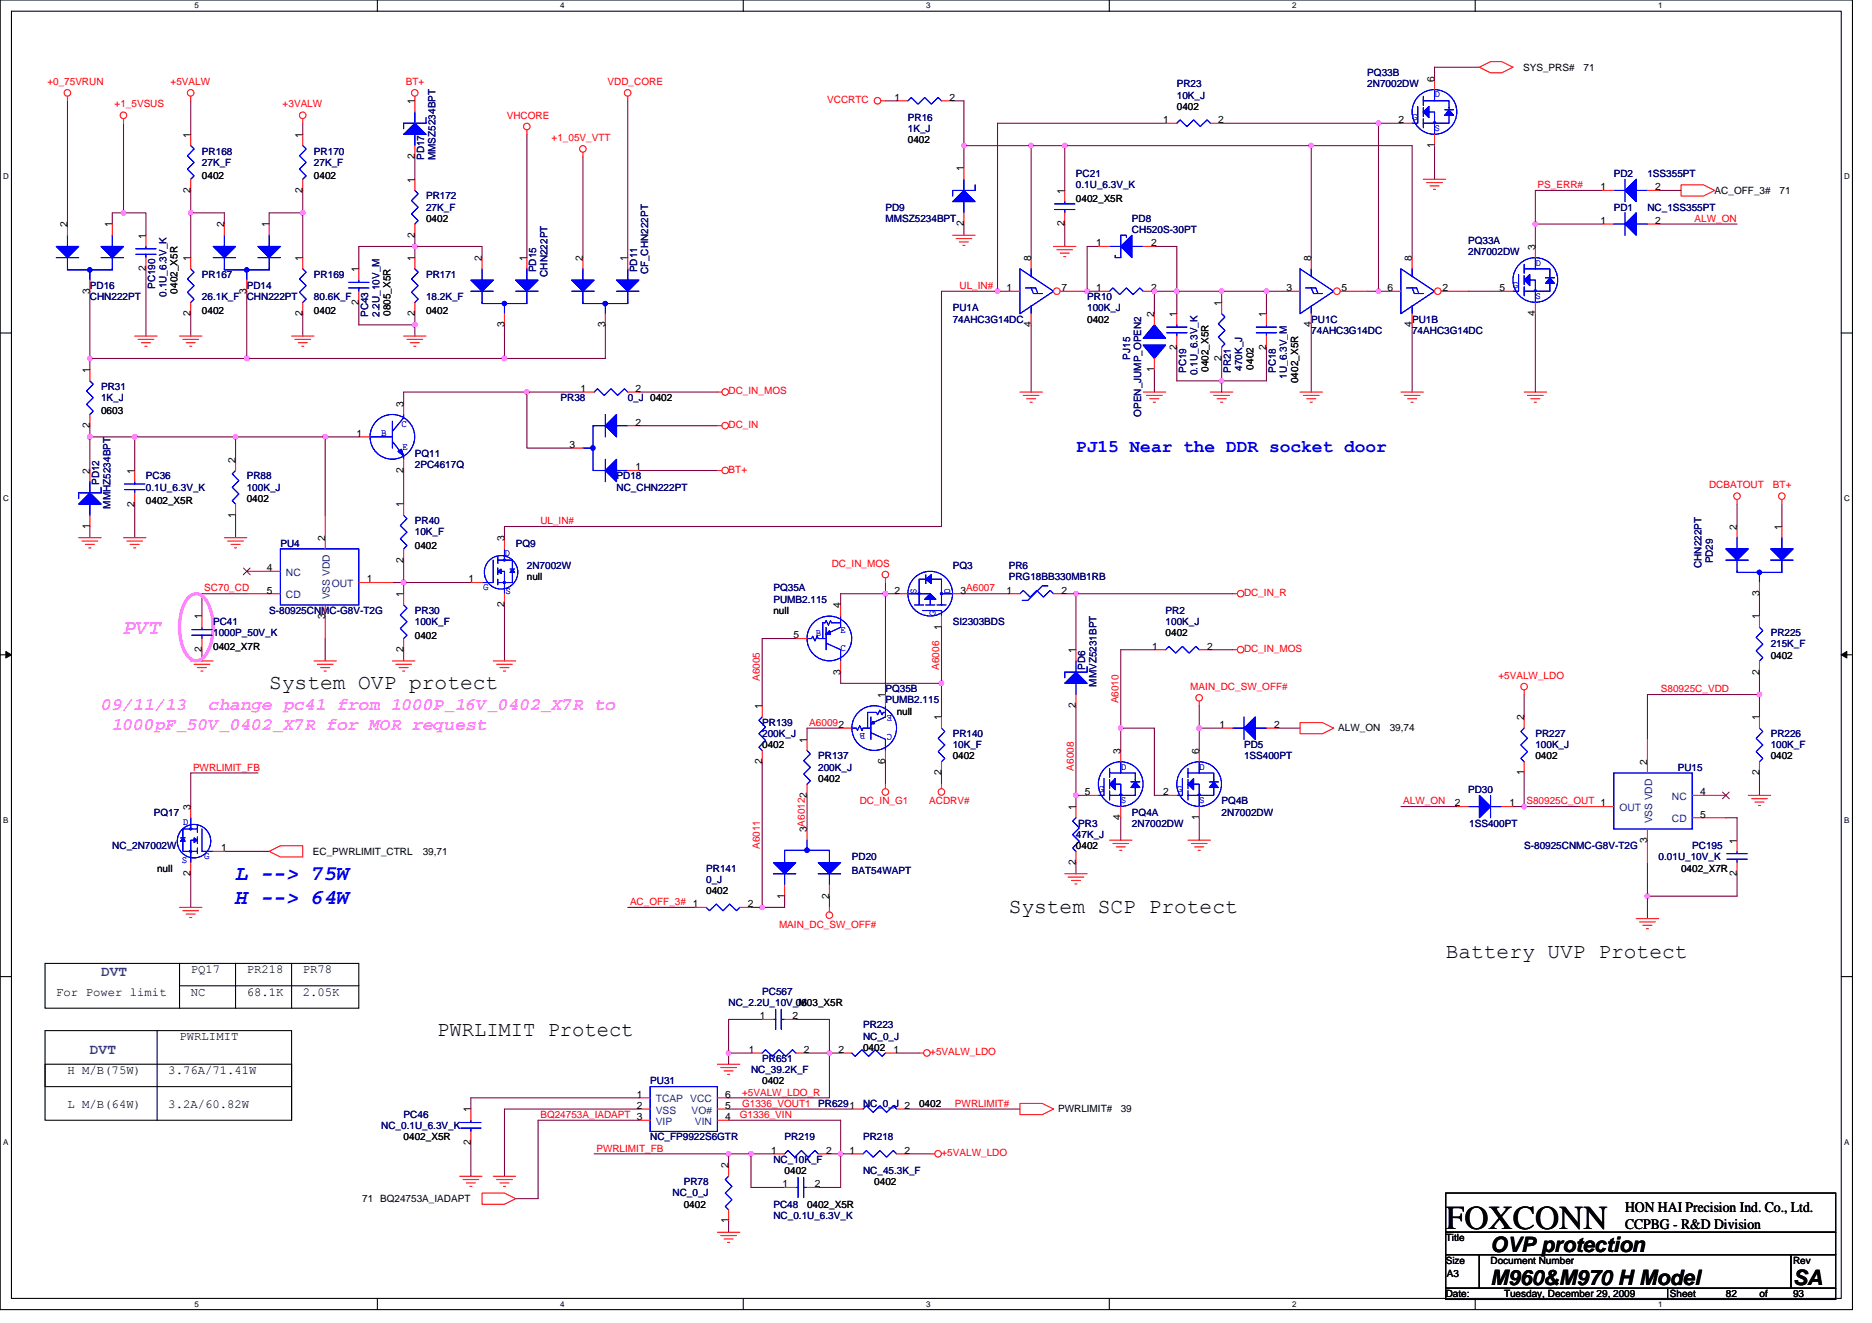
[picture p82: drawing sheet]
<svg xmlns="http://www.w3.org/2000/svg" width="297mm" height="210mm" viewBox="0 0 297 210" stroke-linecap="round" stroke-linejoin="round" font-family="sans-serif">
<defs><g id="words">
<text font-size="5.3" x="229.4" y="195">FOXCONN</text>
<text font-size="3.4" fill="#ff80ff" x="19.6" y="100.6">PVT</text>
<g font-size="3.4">
<text x="42.7" y="109.4">System OVP protect</text>
<text x="160.1" y="144.9">System SCP Protect</text>
<text x="229.4" y="152">Battery UVP Protect</text>
<text x="69.4" y="164.5">PWRLIMIT Protect</text>
<text x="236.5" y="198.7">OVP protection</text>
<text x="236.5" y="204">M960&amp;M970 H Model</text>
<text x="284.5" y="204">SA</text>
</g>
<g font-size="3.4" fill="#00f">
<text x="37.4" y="139.7">L --&gt; 75W</text>
<text x="37.4" y="143.6">H --&gt; 64W</text>
</g>
<text font-size="2.8" fill="#00f" x="170.7" y="71.7">PJ15 Near the DDR socket door</text>
<g font-size="2.8" fill="#ff80ff">
<text x="16" y="112.6">09/11/13</text>
<text x="33.1" y="112.6">change pc41 from 1000P_16V_0402_X7R to</text>
<text x="17.7" y="115.9">1000pF_50V_0402_X7R for MOR request</text>
</g>
<g font-size="2.3" fill="#008080">
<text x="16" y="154.8">DVT</text>
<text x="14.3" y="167.3">DVT</text>
</g>
<g font-size="2.3">
<text x="257.8" y="192.3">HON HAI Precision Ind. Co., Ltd.</text>
<text x="257.8" y="195">CCPBG - R&amp;D Division</text>
</g>
<g font-size="1.9">
<text x="30.3" y="154.5">PQ17</text>
<text x="39.2" y="154.5">PR218</text>
<text x="48" y="154.5">PR78</text>
<text x="8.9" y="158">For Power limit</text>
<text x="30.3" y="158">NC</text>
<text x="39.2" y="158">68.1K</text>
<text x="48" y="158">2.05K</text>
<text x="28.5" y="165.1">PWRLIMIT</text>
<text x="10.7" y="170.5">H M/B(75W)</text>
<text x="26.7" y="170.5">3.76A/71.41W</text>
<text x="10.7" y="175.8">L M/B(64W)</text>
<text x="26.7" y="175.8">3.2A/60.82W</text>
</g>
<g font-size="1.6">
<text x="241.7" y="11.2">SYS_PRS#</text>
<text x="251.3" y="11.2">71</text>
<text x="65.8" y="16.5" transform="rotate(-90 65.8 16.5)">1</text>
<text x="141.9" y="16">1</text>
<text x="150.6" y="16">2</text>
<text x="186.7" y="17.4">0402</text>
<text x="227.6" y="13" transform="rotate(-90 227.6 13)">6</text>
<text x="30.2" y="21.9" transform="rotate(-90 30.2 21.9)">1</text>
<text x="48" y="21.9" transform="rotate(-90 48 21.9)">1</text>
<text x="144.1" y="22.8">0402</text>
<text x="184.6" y="19.5">1</text>
<text x="193.3" y="19.5">2</text>
<text x="221.9" y="19.5">2</text>
<text x="227.6" y="23.5" transform="rotate(-90 227.6 23.5)">1</text>
<text x="32" y="28.4">0402</text>
<text x="49.8" y="28.4">0402</text>
<text x="65.8" y="29" transform="rotate(-90 65.8 29)">1</text>
<text x="65.8" y="25.3" transform="rotate(-90 65.8 25.3)">2</text>
<text x="152.9" y="27.2" transform="rotate(-90 152.9 27.2)">1</text>
<text x="30.2" y="30.6" transform="rotate(-90 30.2 30.6)">2</text>
<text x="48" y="30.6" transform="rotate(-90 48 30.6)">2</text>
<text x="67.6" y="35.2">0402</text>
<text x="152.9" y="35.9" transform="rotate(-90 152.9 35.9)">2</text>
<text x="168.9" y="35.9" transform="rotate(-90 168.9 35.9)">2</text>
<text x="168.9" y="30.8" transform="rotate(-90 168.9 30.8)">1</text>
<text x="170.7" y="32">0402_X5R</text>
<text x="253.9" y="30.2">1</text>
<text x="253.9" y="35.5">1</text>
<text x="262.7" y="30.2">2</text>
<text x="262.7" y="35.5">2</text>
<text x="272.1" y="30.8">AC_OFF_3#</text>
<text x="282.4" y="30.8">71</text>
<text x="10.7" y="36.1" transform="rotate(-90 10.7 36.1)">2</text>
<text x="17.8" y="36.1" transform="rotate(-90 17.8 36.1)">1</text>
<text x="23.1" y="37.9" transform="rotate(-90 23.1 37.9)">1</text>
<text x="30.2" y="41.4" transform="rotate(-90 30.2 41.4)">1</text>
<text x="35.6" y="36.1" transform="rotate(-90 35.6 36.1)">2</text>
<text x="42.7" y="36.1" transform="rotate(-90 42.7 36.1)">1</text>
<text x="48" y="41.4" transform="rotate(-90 48 41.4)">1</text>
<text x="65.8" y="41.4" transform="rotate(-90 65.8 41.4)">1</text>
<text x="65.8" y="37.7" transform="rotate(-90 65.8 37.7)">2</text>
<text x="76.5" y="41.4" transform="rotate(-90 76.5 41.4)">2</text>
<text x="83.6" y="41.4" transform="rotate(-90 83.6 41.4)">1</text>
<text x="92.5" y="41.4" transform="rotate(-90 92.5 41.4)">2</text>
<text x="99.6" y="41.4" transform="rotate(-90 99.6 41.4)">1</text>
<text x="163.6" y="41.4" transform="rotate(-90 163.6 41.4)">8</text>
<text x="173.9" y="39.1">1</text>
<text x="182.6" y="39.1">2</text>
<text x="208" y="41.4" transform="rotate(-90 208 41.4)">8</text>
<text x="224" y="41.4" transform="rotate(-90 224 41.4)">8</text>
<text x="243.6" y="39.6" transform="rotate(-90 243.6 39.6)">3</text>
<text x="14.2" y="46.6" transform="rotate(-90 14.2 46.6)">3</text>
<text x="23.1" y="43.1" transform="rotate(-90 23.1 43.1)">2</text>
<text x="28.2" y="46.6" transform="rotate(-90 28.2 46.6)">0402_X5R</text>
<text x="39.1" y="46.6" transform="rotate(-90 39.1 46.6)">3</text>
<text x="56.9" y="43.2" transform="rotate(-90 56.9 43.2)">1</text>
<text x="159.7" y="46.2">1</text>
<text x="168.4" y="46.2">7</text>
<text x="173.9" y="46.2">1</text>
<text x="182.6" y="46.2">2</text>
<text x="204.1" y="46.2">3</text>
<text x="212.9" y="46.2">5</text>
<text x="220.2" y="46.2">6</text>
<text x="228.9" y="46.2">2</text>
<text x="237.9" y="46.2">5</text>
<text x="30.2" y="50.2" transform="rotate(-90 30.2 50.2)">2</text>
<text x="32" y="49.8">0402</text>
<text x="48" y="50.2" transform="rotate(-90 48 50.2)">2</text>
<text x="49.8" y="49.8">0402</text>
<text x="56.9" y="48.4" transform="rotate(-90 56.9 48.4)">2</text>
<text x="62" y="50.1" transform="rotate(-90 62 50.1)">0805_X5R</text>
<text x="65.8" y="50.2" transform="rotate(-90 65.8 50.2)">2</text>
<text x="67.6" y="49.8">0402</text>
<text x="80" y="51.9" transform="rotate(-90 80 51.9)">3</text>
<text x="96" y="51.9" transform="rotate(-90 96 51.9)">3</text>
<text x="163.6" y="51.9" transform="rotate(-90 163.6 51.9)">4</text>
<text x="172.5" y="51.2">0402</text>
<text x="183.2" y="50.3" transform="rotate(-90 183.2 50.3)">2</text>
<text x="186.7" y="50.3" transform="rotate(-90 186.7 50.3)">1</text>
<text x="193.8" y="48.5" transform="rotate(-90 193.8 48.5)">1</text>
<text x="200.9" y="50.3" transform="rotate(-90 200.9 50.3)">1</text>
<text x="208" y="51.9" transform="rotate(-90 208 51.9)">4</text>
<text x="224" y="51.9" transform="rotate(-90 224 51.9)">4</text>
<text x="243.6" y="50.2" transform="rotate(-90 243.6 50.2)">4</text>
<text x="14.2" y="59.2" transform="rotate(-90 14.2 59.2)">1</text>
<text x="183.2" y="59.1" transform="rotate(-90 183.2 59.1)">1</text>
<text x="186.7" y="55.5" transform="rotate(-90 186.7 55.5)">2</text>
<text x="191.8" y="59" transform="rotate(-90 191.8 59)">0402_X5R</text>
<text x="193.8" y="57.3" transform="rotate(-90 193.8 57.3)">2</text>
<text x="198.9" y="58.7" transform="rotate(-90 198.9 58.7)">0402</text>
<text x="200.9" y="55.5" transform="rotate(-90 200.9 55.5)">2</text>
<text x="16" y="65.8">0603</text>
<text x="64" y="64.5" transform="rotate(-90 64 64.5)">3</text>
<text x="92.1" y="62.2">1</text>
<text x="100.9" y="62.2">2</text>
<text x="206" y="60.8" transform="rotate(-90 206 60.8)">0402_X5R</text>
<text x="14.2" y="67.9" transform="rotate(-90 14.2 67.9)">2</text>
<text x="56.6" y="69.3">1</text>
<text x="90.4" y="71.1">3</text>
<text x="100.9" y="67.5">2</text>
<text x="14.2" y="75.2" transform="rotate(-90 14.2 75.2)">2</text>
<text x="21.4" y="75.2" transform="rotate(-90 21.4 75.2)">1</text>
<text x="37.4" y="73.4" transform="rotate(-90 37.4 73.4)">2</text>
<text x="64" y="75.1" transform="rotate(-90 64 75.1)">2</text>
<text x="100.9" y="74.7">1</text>
<text x="14.2" y="83.9" transform="rotate(-90 14.2 83.9)">1</text>
<text x="21.4" y="80.4" transform="rotate(-90 21.4 80.4)">2</text>
<text x="23.2" y="80">0402_X5R</text>
<text x="37.4" y="82.2" transform="rotate(-90 37.4 82.2)">1</text>
<text x="39.2" y="79.7">0402</text>
<text x="64" y="80.5" transform="rotate(-90 64 80.5)">1</text>
<text x="51.6" y="85.9" transform="rotate(-90 51.6 85.9)">2</text>
<text x="64" y="89.3" transform="rotate(-90 64 89.3)">2</text>
<text x="65.8" y="87.1">0402</text>
<text x="80" y="85.9" transform="rotate(-90 80 85.9)">3</text>
<text x="275.6" y="84.1" transform="rotate(-90 275.6 84.1)">2</text>
<text x="282.7" y="84.1" transform="rotate(-90 282.7 84.1)">1</text>
<text x="42.4" y="94.2">5</text>
<text x="42.4" y="90.7">4</text>
<text x="58.2" y="92.4">1</text>
<text x="64" y="94.8" transform="rotate(-90 64 94.8)">1</text>
<text x="74.4" y="92.4">1</text>
<text x="83.6" y="92.1">null</text>
<text x="141.9" y="94.2">2</text>
<text x="152.4" y="94.2">3A6007</text>
<text x="159.7" y="94.2">1</text>
<text x="168.4" y="94.2">2</text>
<text x="279.2" y="94.6" transform="rotate(-90 279.2 94.6)">3</text>
<text x="32" y="98.3" transform="rotate(-90 32 98.3)">1</text>
<text x="51.6" y="98.2" transform="rotate(-90 51.6 98.2)">3</text>
<text x="65.8" y="101.3">0402</text>
<text x="80" y="96.4" transform="rotate(-90 80 96.4)">2</text>
<text x="122.7" y="97.4">null</text>
<text x="125.9" y="101.3">5</text>
<text x="133.4" y="96.5" transform="rotate(-90 133.4 96.5)">4</text>
<text x="149.4" y="99.9" transform="rotate(-90 149.4 99.9)">1</text>
<text x="185" y="101">0402</text>
<text x="279.2" y="98.3" transform="rotate(-90 279.2 98.3)">1</text>
<text x="32" y="103.5" transform="rotate(-90 32 103.5)">2</text>
<text x="33.8" y="103.1">0402_X7R</text>
<text x="64" y="103.5" transform="rotate(-90 64 103.5)">2</text>
<text x="133.4" y="107.1" transform="rotate(-90 133.4 107.1)">3</text>
<text x="170.7" y="103.7" transform="rotate(-90 170.7 103.7)">1</text>
<text x="182.8" y="103.1">1</text>
<text x="191.5" y="103.1">2</text>
<text x="279.2" y="107.1" transform="rotate(-90 279.2 107.1)">2</text>
<text x="281" y="104.5">0402</text>
<text x="120.9" y="112.5" transform="rotate(-90 120.9 112.5)">1</text>
<text x="140.5" y="110.8" transform="rotate(-90 140.5 110.8)">1</text>
<text x="142.3" y="113.4">null</text>
<text x="170.7" y="112.4" transform="rotate(-90 170.7 112.4)">2</text>
<text x="120.9" y="118.8">0402</text>
<text x="128" y="117.9" transform="rotate(-90 128 117.9)">1</text>
<text x="149.4" y="114.3" transform="rotate(-90 149.4 114.3)">1</text>
<text x="177.8" y="119.7" transform="rotate(-90 177.8 119.7)">3</text>
<text x="190.3" y="119.7" transform="rotate(-90 190.3 119.7)">6</text>
<text x="193.5" y="115.5">1</text>
<text x="202.2" y="115.5">2</text>
<text x="212.3" y="116.1">ALW_ON</text>
<text x="220.5" y="116.1">39,74</text>
<text x="241.8" y="114.3" transform="rotate(-90 241.8 114.3)">2</text>
<text x="279.2" y="114.3" transform="rotate(-90 279.2 114.3)">1</text>
<text x="120.9" y="121.3" transform="rotate(-90 120.9 121.3)">2</text>
<text x="129.8" y="124.1">0402</text>
<text x="140.5" y="121.3" transform="rotate(-90 140.5 121.3)">6</text>
<text x="149.4" y="123.1" transform="rotate(-90 149.4 123.1)">2</text>
<text x="151.2" y="120.5">0402</text>
<text x="241.8" y="123.1" transform="rotate(-90 241.8 123.1)">1</text>
<text x="243.6" y="120.5">0402</text>
<text x="261.4" y="121.4" transform="rotate(-90 261.4 121.4)">2</text>
<text x="279.2" y="123.1" transform="rotate(-90 279.2 123.1)">2</text>
<text x="281" y="120.5">0402</text>
<text x="30.2" y="128.5" transform="rotate(-90 30.2 128.5)">3</text>
<text x="170.7" y="128.5" transform="rotate(-90 170.7 128.5)">1</text>
<text x="172.1" y="126.2">5</text>
<text x="177.8" y="130.2" transform="rotate(-90 177.8 130.2)">4</text>
<text x="184.6" y="126.2">2</text>
<text x="190.3" y="130.2" transform="rotate(-90 190.3 130.2)">1</text>
<text x="230.8" y="128">2</text>
<text x="239.5" y="128">1</text>
<text x="269.8" y="129.8">5</text>
<text x="269.8" y="126.2">4</text>
<text x="35.1" y="135.1">1</text>
<text x="49.7" y="135.7">EC_PWRLIMIT_CTRL</text>
<text x="67.1" y="135.7">39,71</text>
<text x="128" y="132.1" transform="rotate(-90 128 132.1)">3A60122</text>
<text x="170.7" y="137.3" transform="rotate(-90 170.7 137.3)">2</text>
<text x="170.7" y="134.8">0402</text>
<text x="261.4" y="133.7" transform="rotate(-90 261.4 133.7)">3</text>
<text x="275.6" y="133.9" transform="rotate(-90 275.6 133.9)">1</text>
<text x="24.9" y="138.3">null</text>
<text x="30.2" y="139.1" transform="rotate(-90 30.2 139.1)">2</text>
<text x="112.1" y="141.9">0402</text>
<text x="118.6" y="144">2</text>
<text x="124.5" y="142.6" transform="rotate(-90 124.5 142.6)">1</text>
<text x="131.6" y="142.6" transform="rotate(-90 131.6 142.6)">2</text>
<text x="266.7" y="138.3">0402_X7R</text>
<text x="275.6" y="139.1" transform="rotate(-90 275.6 139.1)">2</text>
<text x="120.6" y="161.8">1</text>
<text x="125.7" y="161.8">2</text>
<text x="126.3" y="159.7">0603_X5R</text>
<text x="118.8" y="167.1">1</text>
<text x="127.5" y="167.1">2</text>
<text x="133" y="167.1">2</text>
<text x="136.9" y="166.8">0402</text>
<text x="141.7" y="167.1">1</text>
<text x="120.9" y="172.1">0402</text>
<text x="74.7" y="176.6" transform="rotate(-90 74.7 176.6)">1</text>
<text x="101" y="174.2">1</text>
<text x="101" y="176">2</text>
<text x="115.1" y="176">5</text>
<text x="115.1" y="174.2">6</text>
<text x="115.1" y="177.8">4</text>
<text x="145.8" y="175.7">0402</text>
<text x="167.9" y="176.6">PWRLIMIT#</text>
<text x="177.8" y="176.6">39</text>
<text x="64" y="181">0402_X5R</text>
<text x="74.7" y="181.7" transform="rotate(-90 74.7 181.7)">2</text>
<text x="115.6" y="185.4" transform="rotate(-90 115.6 185.4)">2</text>
<text x="122.4" y="183.1">1</text>
<text x="131.1" y="183.1">2</text>
<text x="134.8" y="183.1">1</text>
<text x="143.5" y="183.1">2</text>
<text x="57.5" y="190.8">71 BQ24753A_IADAPT</text>
<text x="108.5" y="191.7">0402</text>
<text x="124.1" y="188.4">1</text>
<text x="124.5" y="186.3">0402</text>
<text x="128.1" y="191.7">0402_X5R</text>
<text x="129.3" y="188.4">2</text>
<text x="138.7" y="188.1">0402</text>
<text x="115.6" y="194.2" transform="rotate(-90 115.6 194.2)">1</text>
<text x="229.4" y="197">Title</text>
<text x="229.4" y="200.6">Size</text>
<text x="229.6" y="202.7">A3</text>
<text x="236.5" y="200.6">Document Number</text>
<text x="284.5" y="200.6">Rev</text>
<text x="229.4" y="205.9">Date:</text>
<text x="238.7" y="205.9">Tuesday, December 29, 2009</text>
<text x="265" y="205.9">Sheet</text>
<text x="273.9" y="205.9">82</text>
<text x="279.2" y="205.9">of</text>
<text x="284.5" y="205.9">93</text>
</g>
<g font-size="1.6" fill="#f00">
<text x="7.5" y="13.5">+0_75VRUN</text>
<text x="18.2" y="17.1">+1_5VSUS</text>
<text x="27.1" y="13.5">+5VALW</text>
<text x="44.8" y="17.1">+3VALW</text>
<text x="64.4" y="13.5">BT+</text>
<text x="96.4" y="13.5">VDD_CORE</text>
<text x="131.3" y="16.4">VCCRTC</text>
<text x="80.4" y="18.8">VHCORE</text>
<text x="87.5" y="22.4">+1_05V_VTT</text>
<text x="244" y="29.9">PS_ERR#</text>
<text x="268.9" y="35.2">ALW_ON</text>
<text x="152.2" y="45.9">UL_IN#</text>
<text x="115.6" y="62.6">DC_IN_MOS</text>
<text x="115.6" y="67.9">DC_IN</text>
<text x="115.6" y="75">BT+</text>
<text x="271.2" y="77.5">DCBATOUT</text>
<text x="281.3" y="77.5">BT+</text>
<text x="85.7" y="83.2">UL_IN#</text>
<text x="132" y="90">DC_IN_MOS</text>
<text x="32.4" y="93.9">SC70_CD</text>
<text x="197.4" y="94.6">DC_IN_R</text>
<text x="149" y="106.3" transform="rotate(-90 149 106.3)">A6006</text>
<text x="197.4" y="103.5">DC_IN_MOS</text>
<text x="237.8" y="107.7">+5VALW_LDO</text>
<text x="120.6" y="108.1" transform="rotate(-90 120.6 108.1)">A6005</text>
<text x="177.5" y="111.7" transform="rotate(-90 177.5 111.7)">A6010</text>
<text x="188.9" y="109.5">MAIN_DC_SW_OFF#</text>
<text x="263.5" y="109.9">S80925C_VDD</text>
<text x="128.4" y="115.2">A60092</text>
<text x="30.6" y="122.3">PWRLIMIT_FB</text>
<text x="170.4" y="122.3" transform="rotate(-90 170.4 122.3)">A6008</text>
<text x="136.4" y="127.7">DC_IN_G1</text>
<text x="147.4" y="127.7">ACDRV#</text>
<text x="222.6" y="127.7">ALW_ON</text>
<text x="242.2" y="127.7">S80925C_OUT 1</text>
<text x="120.6" y="134.8" transform="rotate(-90 120.6 134.8)">A6011</text>
<text x="100" y="143.7">AC_OFF_3# 1</text>
<text x="123.6" y="147.2">MAIN_DC_SW_OFF#</text>
<text x="147.6" y="167.5">+5VALW_LDO</text>
<text x="117.7" y="173.9">+5VALW_LDO_R</text>
<text x="85.7" y="177.4">BQ24753A_IADAPT 3</text>
<text x="117.4" y="177.4">G1336_VIN</text>
<text x="117.7" y="175.7">G1336_VOUT1</text>
<text x="151.5" y="175.7">PWRLIMIT#</text>
<text x="94.6" y="182.8">PWRLIMIT_FB</text>
<text x="149.4" y="183.5">+5VALW_LDO</text>
</g>
<g font-size="1.6" fill="#000080">
<text x="186.7" y="13.9">PR23</text>
<text x="186.7" y="15.6">10K_J</text>
<text x="217" y="12.1">PQ33B</text>
<text x="217" y="13.9">2N7002DW</text>
<text x="144.1" y="19.2">PR16</text>
<text x="144.1" y="21">1K_J</text>
<text x="32" y="24.5">PR168</text>
<text x="32" y="26.3">27K_F</text>
<text x="49.8" y="24.5">PR170</text>
<text x="49.8" y="26.3">27K_F</text>
<text x="67.3" y="25.4" transform="rotate(-90 67.3 25.4)">PD17</text>
<text x="69.1" y="25.4" transform="rotate(-90 69.1 25.4)">MMSZ5234BPT</text>
<text x="170.7" y="28.1">PC21</text>
<text x="170.7" y="29.9">0.1U_6.3V_K</text>
<text x="256.1" y="28.1">PD2</text>
<text x="261.4" y="28.1">1SS355PT</text>
<text x="67.6" y="31.6">PR172</text>
<text x="67.6" y="33.4">27K_F</text>
<text x="140.5" y="33.4">PD9</text>
<text x="140.5" y="35.2">MMSZ5234BPT</text>
<text x="179.6" y="35.2">PD8</text>
<text x="256.1" y="33.4">PD1</text>
<text x="261.4" y="33.4">NC_1SS355PT</text>
<text x="179.6" y="37">CH520S-30PT</text>
<text x="233" y="38.8">PQ33A</text>
<text x="233" y="40.5">2N7002DW</text>
<text x="14.3" y="45.9">PD16</text>
<text x="14.3" y="47.6">CHN222PT</text>
<text x="24.6" y="45.9" transform="rotate(-90 24.6 45.9)">PC190</text>
<text x="26.4" y="47.1" transform="rotate(-90 26.4 47.1)">0.1U_6.3V_K</text>
<text x="32" y="44.1">PR167</text>
<text x="32" y="47.6">26.1K_F</text>
<text x="39.2" y="45.9">PD14</text>
<text x="39.2" y="47.6">CHN222PT</text>
<text x="49.8" y="44.1">PR169</text>
<text x="49.8" y="47.6">80.6K_F</text>
<text x="67.6" y="44.1">PR171</text>
<text x="67.6" y="47.6">18.2K_F</text>
<text x="85.1" y="43.2" transform="rotate(-90 85.1 43.2)">PD15</text>
<text x="86.9" y="43.9" transform="rotate(-90 86.9 43.9)">CHN222PT</text>
<text x="101.1" y="43.2" transform="rotate(-90 101.1 43.2)">PD11</text>
<text x="102.9" y="43.6" transform="rotate(-90 102.9 43.6)">CF_CHN222PT</text>
<text x="172.5" y="47.6">PR10</text>
<text x="58.4" y="50.3" transform="rotate(-90 58.4 50.3)">PC43</text>
<text x="60.2" y="50.3" transform="rotate(-90 60.2 50.3)">2.2U_10V_M</text>
<text x="151.2" y="49.4">PU1A</text>
<text x="151.2" y="51.2">74AHC3G14DC</text>
<text x="172.5" y="49.4">100K_J</text>
<text x="208.1" y="51.2">PU1C</text>
<text x="208.1" y="53">74AHC3G14DC</text>
<text x="224.1" y="51.2">PU1B</text>
<text x="224.1" y="53">74AHC3G14DC</text>
<text x="179.3" y="57.1" transform="rotate(-90 179.3 57.1)">PJ15</text>
<text x="188.2" y="59.2" transform="rotate(-90 188.2 59.2)">PC19</text>
<text x="190" y="59.6" transform="rotate(-90 190 59.6)">0.1U_6.3V_K</text>
<text x="195.3" y="59.2" transform="rotate(-90 195.3 59.2)">PR21</text>
<text x="197.1" y="58.8" transform="rotate(-90 197.1 58.8)">470K_J</text>
<text x="202.4" y="59.2" transform="rotate(-90 202.4 59.2)">PC18</text>
<text x="16" y="61.9">PR31</text>
<text x="16" y="63.6">1K_J</text>
<text x="88.9" y="63.6">PR38</text>
<text x="99.6" y="63.6">0_J 0402</text>
<text x="204.2" y="60.1" transform="rotate(-90 204.2 60.1)">1U_6.3V_M</text>
<text x="181.1" y="66.1" transform="rotate(-90 181.1 66.1)">OPEN_JUMP_OPEN2</text>
<text x="15.7" y="77" transform="rotate(-90 15.7 77)">PD12</text>
<text x="23.2" y="76.1">PC36</text>
<text x="23.2" y="77.9">0.1U_6.3V_K</text>
<text x="39.2" y="76.1">PR88</text>
<text x="39.2" y="77.9">100K_J</text>
<text x="65.8" y="72.5">PQ11</text>
<text x="65.8" y="74.3">2PC4617Q</text>
<text x="97.8" y="76.1">PD18</text>
<text x="97.8" y="77.9">NC_CHN222PT</text>
<text x="17.5" y="80.7" transform="rotate(-90 17.5 80.7)">MMHZ5234BPT</text>
<text x="65.8" y="83.2">PR40</text>
<text x="44.5" y="86.8">PU4</text>
<text x="65.8" y="85">10K_F</text>
<text x="81.8" y="86.8">PQ9</text>
<text x="271.8" y="89.4" transform="rotate(-90 271.8 89.4)">PD29</text>
<text x="83.6" y="90.3">2N7002W</text>
<text x="122.7" y="93.9">PQ35A</text>
<text x="122.7" y="95.7">PUMB2.115</text>
<text x="151.2" y="90.3">PQ3</text>
<text x="160.1" y="90.3">PR6</text>
<text x="160.1" y="92.1">PRG18BB330MB1RB</text>
<text x="270" y="90.1" transform="rotate(-90 270 90.1)">CHN222PT</text>
<text x="33.8" y="99.2">PC41</text>
<text x="33.8" y="101">1000P_50V_K</text>
<text x="42.7" y="97.4">S-80925CNMC-G8V-T2G</text>
<text x="65.8" y="97.4">PR30</text>
<text x="65.8" y="99.2">100K_F</text>
<text x="151.2" y="99.2">SI2303BDS</text>
<text x="185" y="97.4">PR2</text>
<text x="185" y="99.2">100K_J</text>
<text x="281" y="101">PR225</text>
<text x="172.2" y="106.3" transform="rotate(-90 172.2 106.3)">PD6</text>
<text x="281" y="102.8">215K_F</text>
<text x="140.5" y="109.9">PQ35B</text>
<text x="140.5" y="111.7">PUMB2.115</text>
<text x="174" y="109" transform="rotate(-90 174 109)">MMVZ5231BPT</text>
<text x="120.9" y="115.2">PR139</text>
<text x="120.9" y="117">200K_J</text>
<text x="151.2" y="117">PR140</text>
<text x="151.2" y="118.8">10K_F</text>
<text x="197.4" y="118.8">PD5</text>
<text x="243.6" y="117">PR227</text>
<text x="243.6" y="118.8">100K_J</text>
<text x="281" y="117">PR226</text>
<text x="281" y="118.8">100K_F</text>
<text x="129.8" y="120.5">PR137</text>
<text x="129.8" y="122.3">200K_J</text>
<text x="197.4" y="120.5">1SS400PT</text>
<text x="233" y="125.9">PD30</text>
<text x="266.2" y="122.3">PU15</text>
<text x="24.4" y="129.4">PQ17</text>
<text x="171.1" y="131.2">PR3</text>
<text x="179.6" y="129.4">PQ4A</text>
<text x="179.6" y="131.2">2N7002DW</text>
<text x="193.8" y="127.7">PQ4B</text>
<text x="193.8" y="129.4">2N7002DW</text>
<text x="233.1" y="131.2">1SS400PT</text>
<text x="17.8" y="134.8">NC_2N7002W</text>
<text x="135.2" y="136.5">PD20</text>
<text x="170.7" y="133">47K_J</text>
<text x="241.8" y="134.8">S-80925CNMC-G8V-T2G</text>
<text x="263.2" y="136.5">0.01U_10V_K</text>
<text x="268.5" y="134.8">PC195</text>
<text x="112.1" y="138.3">PR141</text>
<text x="112.1" y="140.1">0_J</text>
<text x="135.2" y="138.7">BAT54WAPT</text>
<text x="115.6" y="159.7">NC_2.2U_10V_M</text>
<text x="120.9" y="157.9">PC567</text>
<text x="136.9" y="163.2">PR223</text>
<text x="136.9" y="165">NC_0_J</text>
<text x="103.2" y="172.1">PU31</text>
<text x="119.2" y="170.3">NC_39.2K_F</text>
<text x="120.9" y="168.6">PR651</text>
<text x="60.5" y="179.2">NC_0.1U_6.3V_K</text>
<text x="64" y="177.4">PC46</text>
<text x="129.8" y="175.7">PR6291</text>
<text x="136.9" y="175.7">NC_0_J 2</text>
<text x="103.2" y="181">NC_FP9922S6GTR</text>
<text x="122.7" y="184.6">NC_10K_F</text>
<text x="124.5" y="181">PR219</text>
<text x="136.9" y="181">PR218</text>
<text x="106.7" y="189.9">NC_0_J</text>
<text x="108.5" y="188.1">PR78</text>
<text x="122.7" y="191.7">PC48</text>
<text x="136.9" y="186.3">NC_45.3K_F</text>
<text x="122.7" y="193.4">NC_0.1U_6.3V_K</text>
</g>
<g font-size="1.6" fill="#00f">
<text x="227.6" y="15.5">D</text>
<text x="224.1" y="19">G</text>
<text x="227.6" y="20.8">S</text>
<text x="240.1" y="45.7">G</text>
<text x="243.6" y="47.5">S</text>
<text x="243.6" y="42.1">D</text>
<text x="60.5" y="69.2">B</text>
<text x="63.7" y="67.8">C</text>
<text x="63.9" y="71.5">E</text>
<text x="80" y="88.2">D</text>
<text x="76.7" y="93.7">G</text>
<text x="80.2" y="94.2">S</text>
<text x="145.4" y="94.2" transform="rotate(-90 145.4 94.2)">S</text>
<text x="150.7" y="94.2" transform="rotate(-90 150.7 94.2)">D</text>
<text x="129.5" y="101">B</text>
<text x="133.4" y="100.5">E</text>
<text x="148.4" y="97.8" transform="rotate(-90 148.4 97.8)">G</text>
<text x="133.4" y="103.3">C</text>
<text x="141.6" y="113.5" transform="rotate(180 141.6 113.5)">E</text>
<text x="137.3" y="116.4" transform="rotate(180 137.3 116.4)">B</text>
<text x="141.6" y="116.6" transform="rotate(180 141.6 116.6)">C</text>
<text x="174.3" y="125.7">G</text>
<text x="177.8" y="122.2">D</text>
<text x="186.7" y="125.7">G</text>
<text x="190.3" y="122.2">D</text>
<text x="29" y="130.9">D</text>
<text x="177.8" y="127.5">S</text>
<text x="190.3" y="127.5">S</text>
<text x="28.8" y="136.9">S</text>
<text x="32.4" y="136.4">G</text>
</g>
<g font-size="1.6" fill="#004080">
<text x="45.4" y="95">CD</text>
<text x="45.4" y="91.4">NC</text>
<text x="52.3" y="95.1" transform="rotate(-90 52.3 95.1)">VSS VDD</text>
<text x="52.6" y="93.2">OUT</text>
<text x="257" y="128.7">OUT</text>
<text x="262.1" y="130.7" transform="rotate(-90 262.1 130.7)">VSS VDD</text>
<text x="265.3" y="130.5">CD</text>
<text x="265.3" y="127">NC</text>
<text x="104.1" y="175">TCAP</text>
<text x="104.1" y="176.7">VSS</text>
<text x="104.1" y="178.5">VIP</text>
<text x="109.5" y="175">VCC</text>
<text x="109.7" y="176.7">VO#</text>
<text x="110.3" y="178.5">VIN</text>
</g>
<g font-size="1.3">
<text x="30.8" y="1.3">5</text>
<text x="88.9" y="1.3">4</text>
<text x="147" y="1.3">3</text>
<text x="205" y="1.3">2</text>
<text x="263.1" y="1.3">1</text>
<text x=".5" y="28.4">D</text>
<text x="292.6" y="28.4">D</text>
<text x=".5" y="79.5">C</text>
<text x="292.6" y="79.5">C</text>
<text x=".5" y="130.6">B</text>
<text x="292.6" y="130.6">B</text>
<text x=".5" y="181.7">A</text>
<text x="292.6" y="181.7">A</text>
<text x="30.8" y="207.4">5</text>
<text x="88.9" y="207.4">4</text>
<text x="147" y="207.4">3</text>
<text x="205" y="207.4">2</text>
<text x="263.1" y="207.4">1</text>
</g>
</g></defs>
<path d="M0 0h293.9v207.9h-293.9zM1.8 1.8h290.4v204.3h-290.4z" fill="none" stroke="#000" stroke-width=".17"/>
<g fill="#fff">
<path d="M30.8 .2h.7v1.4h-.7z"/>
<path d="M30.8 206.3h.7v1.4h-.7z"/>
</g>
<path d="M59.9 0v1.8M59.9 206.1v1.8" fill="none" stroke="#000" stroke-width=".17"/>
<g fill="#fff">
<path d="M88.9 .2h.7v1.4h-.7z"/>
<path d="M88.9 206.3h.7v1.4h-.7z"/>
</g>
<path d="M117.9 0v1.8M117.9 206.1v1.8" fill="none" stroke="#000" stroke-width=".17"/>
<g fill="#fff">
<path d="M147 .2h.7v1.4h-.7z"/>
<path d="M147 206.3h.7v1.4h-.7z"/>
</g>
<path d="M176 0v1.8M176 206.1v1.8" fill="none" stroke="#000" stroke-width=".17"/>
<g fill="#fff">
<path d="M205 .2h.7v1.4h-.7z"/>
<path d="M205 206.3h.7v1.4h-.7z"/>
</g>
<path d="M234.1 0v1.8M234.1 206.1v1.8" fill="none" stroke="#000" stroke-width=".17"/>
<g fill="#fff">
<path d="M263.1 .2h.7v1.4h-.7z"/>
<path d="M263.1 206.3h.7v1.4h-.7z"/>
<path d="M.5 27.3h.9v1.4h-.9z"/>
<path d="M292.6 27.3h.9v1.4h-.9z"/>
<path d="M.5 78.4h.9v1.4h-.9z"/>
<path d="M292.6 78.4h.9v1.4h-.9z"/>
</g>
<path d="M0 52.9h1.8M292.2 52.9h1.7" fill="none" stroke="#000" stroke-width=".17"/>
<g fill="#fff">
<path d="M.5 129.5h.8v1.4h-.8z"/>
<path d="M292.6 129.5h.9v1.4h-.9z"/>
</g>
<path d="M0 103.9h1.8M292.2 103.9h1.7" fill="none" stroke="#000" stroke-width=".17"/>
<path d="M.9 103.4l.9 .5-.9 .5zM292.2 103.9l.8-.5v1z" fill="#000" stroke="#000" stroke-width=".16"/>
<g fill="#fff">
<path d="M.5 180.5h.8v1.4h-.8z"/>
<path d="M292.6 180.5h.9v1.4h-.9z"/>
</g>
<g fill="none" stroke="#000" stroke-width=".17">
<path d="M0 155h1.8M7.2 152.9h49.7v7.1h-49.7zM28.5 156.5h28.4M28.5 152.9v7.1M37.4 152.9v7.1M46.3 152.9v7.1M292.2 155h1.7M7.2 168.9h39.1v8.9h-39.1zM24.9 163.6v14.2M46.3 172.5h-39.1v-8.9h39.1v14.2M229.4 189.4h61.9v6.2h-61.9zM229.4 195.6h61.9v3.5h-61.9z"/>
<path d="M229.4 199.1h5.3v5.4h-5.3zM234.7 199.1h49.5v5.4h-49.5zM284.2 199.1h7.1v5.4h-7.1zM229.4 204.5h35.2v1.7h-35.2zM264.6 204.5h26.7v1.7h-26.7z"/>
</g>
<g fill="none" stroke="#800040" stroke-width=".17">
<path d="M10.7 16v19.6M19.6 19.6v14.2h3.6v3.5M30.3 16v5.3M48 19.6v1.7M99.6 16v24.9M140.5 16h1.8M151.2 16h1.7v7.1M185 19.6h-26.7v26.6M193.8 19.6h24.9M218.7 19.6v26.6h1.8M218.7 19.6h3.6M234.7 10.7h-7.1v1.7"/>
<path d="M19.6 33.8h-1.8v1.8M30.3 30.2v3.6M30.3 33.8v7.1M30.3 33.8h5.3v1.8M48 33.8h-5.3v1.8M48 33.8v7.1M48 30.2v3.6M65.8 39.1h-8.9v3.6M65.8 39.1v1.8M65.8 37.3v1.8M65.8 24.9v3.5M65.8 39.1h10.7v1.8"/>
<path d="M83.6 21.3v19.6M92.5 24.9v16M152.9 23.1h10.7M152.9 23.1v3.6M152.9 35.6v1.7M163.6 23.1h5.3v7.1M163.6 23.1v17.8M168.9 23.1h39.2M168.9 35.6v3.5M174.3 39.1h-1.8v7.1h1.8M183.2 39.1h3.5v7.1M208.1 23.1h16v17.8"/>
<path d="M208.1 23.1v17.8M227.6 23.1v5.3M243.6 35.6h10.7M243.6 35.6v3.5M254.3 30.2h-10.7v5.4M263.2 30.2h3.5M263.2 35.6h12.4M14.3 46.2v10.7M14.3 56.9h24.9M14.3 56.9v1.8M23.2 42.7v10.6M30.3 49.8v3.5"/>
<path d="M39.2 46.2v10.7M39.2 56.9h40.8M48 49.8v3.5M56.9 48v3.6h8.9M65.8 51.6v1.7M65.8 49.8v1.8M80 51.6v5.3M96.1 51.6v5.3h-16.1M158.3 46.2h-8.9v37.4h-69.4v1.7M158.3 46.2h1.8M163.6 51.6v10.6M183.2 58.7v3.5"/>
<path d="M186.7 46.2h7.1M186.7 55.1v5.4h7.1M186.7 46.2v3.6M186.7 46.2h-3.5v3.6M193.8 46.2h7.2M193.8 46.2v1.8M193.8 56.9v3.6M201 46.2v3.6M201 55.1v5.4h-7.2M201 46.2h3.5M208.1 51.6v10.6M217 46.2h1.7"/>
<path d="M224.1 51.6v10.6M233 46.2h5.3M243.6 49.8v12.4M14.3 67.6v1.7M14.3 69.3v5.4M14.3 69.3h7.1M21.4 69.3h16v3.6M21.4 69.3v5.4M37.4 69.3h14.2M51.6 69.3v12.5M51.6 69.3h5.3M64 74.7v5.3"/>
<path d="M83.6 62.2h8.9M83.6 62.2h-19.6v1.8M83.6 62.2v8.9h7.1M101.4 62.2h12.4M101.4 67.6h12.4M101.4 74.7h12.4M193.8 60.5v1.7M14.3 83.6v1.7M21.4 80v5.3M37.4 81.8v3.5M39.2 94.2h-7.2v3.6M62.3 92.5h1.7"/>
<path d="M64 92.5h10.7M64 92.5v1.7M64 88.9v3.6M80 96v8.9M140.5 94.2h-7.1v1.8M140.5 94.2h1.8M140.5 92.5v1.7M140.5 94.2v16M149.4 99.6v8.9M152.9 94.2h7.2M168.9 94.2h1.8M170.7 94.2h24.9"/>
<path d="M170.7 94.2v8.9M275.6 80v3.6M279.2 94.2v3.6M282.7 80v3.6M32 103.1v1.8M51.6 101.3v3.6M64 103.1v1.8M126.3 101.3h-5.4v10.7M133.4 106.7v1.8h16M133.4 115.6h-5.3v1.7M149.4 108.5v5.3M170.7 112v14.2"/>
<path d="M177.8 115.6v3.5M183.2 103.1h-5.4v12.5h5.4v10.6h1.8M190.3 115.6v3.5M190.3 115.6h3.5M190.3 112v3.6M192.1 103.1h3.5M202.7 115.6h3.6M241.8 110.2v3.6M279.2 110.2h-17.8v7.1M279.2 110.2v3.6M279.2 106.7v3.5M30.3 138.7v5.3"/>
<path d="M35.6 135.1h7.1M40.9 122.7h-10.6v5.3M120.9 120.9v23.1M128.1 126.2v5.4M140.5 120.9v3.6M149.4 122.7v1.8M170.7 136.9v1.8M170.7 126.2v1.8M170.7 126.2h1.8M177.8 129.8v3.5M190.3 129.8v3.5M222.3 128h8.9"/>
<path d="M240.1 128h1.7M241.8 128h8.9M241.8 122.7v5.3M261.4 136.9v5.3M273.9 129.8h1.7v3.5M275.6 138.7v3.5h-14.2M279.2 122.7v3.5M99.6 144h10.7M119.2 144h1.7M124.5 142.2v1.8h-3.6M131.6 142.2v1.8M261.4 142.2v3.6"/>
<path d="M101.4 176h-21.4v10.7M101.4 174.2h-26.7v1.8M101.4 177.8h-16v12.4h-3.6M115.6 176h19.6M115.6 167.1h3.6M115.6 177.8h17.8v5.3M115.6 167.1v1.8M120.9 161.8h-5.3v5.3M126.3 161.8h5.3v5.3M128.1 167.1h3.5M131.6 167.1v7.1h-16M131.6 167.1h1.8"/>
<path d="M142.3 167.1h3.5M144.1 176h17.7M74.7 181.4v5.3M94.3 183.1h21.3v1.8M115.6 183.1h3.6v5.4h5.3M115.6 193.8v1.8M119.2 183.1h3.5M131.6 183.1h1.8M133.4 183.1v5.4h-3.6M133.4 183.1h1.8M144.1 183.1h3.5"/>
</g>
<g fill="#f0f" stroke="#f0f" stroke-width=".17">
<circle cx="51.6" cy="69.3" r=".35"/>
<circle cx="21.4" cy="69.3" r=".35"/>
<circle cx="14.3" cy="69.3" r=".35"/>
<circle cx="163.6" cy="23.1" r=".35"/>
<circle cx="186.7" cy="46.2" r=".35"/>
<circle cx="64" cy="92.4" r=".35"/>
<circle cx="158.3" cy="46.2" r=".35"/>
<circle cx="83.6" cy="62.2" r=".35"/>
<circle cx="243.6" cy="35.5" r=".35"/>
<circle cx="200.9" cy="46.2" r=".35"/>
<circle cx="152.9" cy="23.1" r=".35"/>
<circle cx="193.8" cy="60.4" r=".35"/>
<circle cx="218.7" cy="46.2" r=".35"/>
<circle cx="218.7" cy="19.5" r=".35"/>
<circle cx="37.4" cy="69.3" r=".35"/>
<circle cx="208.1" cy="23.1" r=".35"/>
<circle cx="168.9" cy="23.1" r=".35"/>
<circle cx="193.8" cy="46.2" r=".35"/>
<circle cx="170.7" cy="126.2" r=".35"/>
<circle cx="170.7" cy="94.2" r=".35"/>
<circle cx="177.8" cy="115.6" r=".35"/>
<circle cx="140.5" cy="94.2" r=".35"/>
<circle cx="149.4" cy="108.4" r=".35"/>
<circle cx="120.9" cy="144" r=".35"/>
<circle cx="172.5" cy="46.2" r=".35"/>
<circle cx="190.3" cy="115.6" r=".35"/>
<circle cx="183.2" cy="46.2" r=".35"/>
<circle cx="241.8" cy="128" r=".35"/>
<circle cx="261.4" cy="142.2" r=".35"/>
<circle cx="279.2" cy="110.2" r=".35"/>
<circle cx="131.6" cy="167.1" r=".35"/>
<circle cx="115.6" cy="167.1" r=".35"/>
<circle cx="14.3" cy="56.9" r=".35"/>
<circle cx="48" cy="33.8" r=".35"/>
<circle cx="65.8" cy="51.5" r=".35"/>
<circle cx="30.3" cy="33.8" r=".35"/>
<circle cx="65.8" cy="39.1" r=".35"/>
<circle cx="19.6" cy="33.8" r=".35"/>
<circle cx="80" cy="56.9" r=".35"/>
<circle cx="39.1" cy="56.9" r=".35"/>
<circle cx="133.4" cy="183.1" r=".35"/>
<circle cx="119.2" cy="183.1" r=".35"/>
<circle cx="115.6" cy="183.1" r=".35"/>
</g>
<g fill="none" stroke="#f00" stroke-width=".17">
<path d="M10.7 15.3v.7M19.6 18.8v.8M30.3 15.3v.7M48 18.8v.8M65.8 15.3v.7M99.6 15.3v.7M139.8 16h.7M234.7 10.7l1.8-.9h1.8l1.8 .9-1.8 .9h-1.8zM83.6 20.6v.7M92.5 24.2v.7M151.2 37.3h3.5M151.7 37.9h2.5"/>
<path d="M152.2 38.4h1.5M152.8 38.9h.3M167.2 39.1h3.5M167.7 39.6h2.5M225.8 28.4h3.6M226.4 29h2.5M226.9 29.5h1.4M227.5 30.1h.3M266.7 29.3h3.6l1.8 .9-1.8 .9h-3.6zM21.4 53.3h3.5M21.9 53.9h2.5M22.4 54.4h1.5"/>
<path d="M23 54.9h.3M28.5 53.3h3.5M29 53.9h2.5M29.5 54.4h1.5M30.1 54.9h.3M46.3 53.3h3.5M46.8 53.9h2.5M47.3 54.4h1.5M47.9 54.9h.3M64 53.3h3.6M64.6 53.9h2.5M65.1 54.4h1.4"/>
<path d="M65.7 54.9h.3M160.1 46.2h1.7M168.2 40.2h1.5M168.8 40.7h.3M113.8 62.2h.8M113.8 67.6h.8M113.8 74.7h.8M161.8 62.2h3.6M162.4 62.8h2.5M162.9 63.3h1.4M163.4 63.8h.4M181.4 62.2h3.6"/>
<path d="M181.9 62.8h2.5M182.5 63.3h1.4M183 63.8h.3M192.1 62.2h3.5M192.6 62.8h2.5M193.1 63.3h1.5M193.7 63.8h.3M206.3 62.2h3.5M206.8 62.8h2.5M207.3 63.3h1.5M207.9 63.8h.3M222.3 62.2h3.5"/>
<path d="M222.8 62.8h2.5M223.3 63.3h1.5M223.9 63.8h.3M241.8 62.2h3.6M242.4 62.8h2.5M242.9 63.3h1.4M243.5 63.8h.3M275.6 79.3v.7M282.7 79.3v.7M12.5 85.3h3.5M13 85.9h2.5M13.5 86.4h1.5"/>
<path d="M14.1 87h.3M19.6 85.3h3.6M20.1 85.9h2.5M20.7 86.4h1.4M21.2 87h.3M35.6 85.3h3.6M36.1 85.9h2.5M36.7 86.4h1.4M37.2 87h.3M140.5 91.7v.8M195.6 94.2h.7M30.3 104.9h3.5"/>
<path d="M30.8 105.4h2.5M31.3 106h1.5M31.9 106.5h.3M49.8 104.9h3.6M50.4 105.4h2.4M50.9 106h1.4M51.4 106.5h.4M62.3 104.9h3.5M62.8 105.4h2.5M63.3 106h1.5M63.9 106.5h.3M78.3 104.9h3.5"/>
<path d="M78.8 105.4h2.5M79.3 106h1.5M79.9 106.5h.3M190.3 111.3v.7M195.6 103.1h.7M206.3 114.7h3.5l1.8 .9-1.8 .9h-3.5zM241.8 109.5v.7M42.7 135.1l1.8-.9h3.5v1.8h-3.5zM128.1 131.6v1.7M140.5 124.5v.7M149.4 124.5v.7M168.9 138.7h3.6"/>
<path d="M169.5 139.2h2.5M170 139.7h1.4M176.1 133.3h3.5M176.6 133.9h2.5M177.1 134.4h1.5M177.7 135h.3M188.5 133.3h3.6M189 133.9h2.5M189.6 134.4h1.4M190.1 135h.4M277.4 126.2h3.6M277.9 126.8h2.5"/>
<path d="M278.5 127.3h1.4M279 127.8h.4M28.5 144h3.5M29 144.5h2.5M29.5 145.1h1.5M30.1 145.6h.3M124.5 140.5v1.7M131.6 144v.7M131.6 140.5v1.7M170.6 140.3h.3M259.6 145.8h3.6M260.2 146.3h2.5"/>
<path d="M260.7 146.9h1.4M261.2 147.4h.4M113.8 168.9h3.6M114.4 169.4h2.5M114.9 170h1.4M115.4 170.5h.4M120.9 161.8h1.8M124.5 161.8h1.8M145.8 167.1h.8M161.8 175.1h3.6l1.8 .9-1.8 .9h-3.6zM72.9 186.7h3.6M73.5 187.2h2.5"/>
<path d="M74 187.7h1.4M74.5 188.3h.4M76.5 189.4h3.5l1.8 .8-1.8 .9h-3.5zM78.3 186.7h3.5M78.8 187.2h2.5M79.3 187.7h1.5M79.9 188.3h.3M113.8 195.6h3.6M114.4 196.1h2.5M114.9 196.6h1.4M115.4 197.2h.4M122.7 183.1h1.8"/>
<path d="M129.8 183.1h1.8M135.2 183.1h1.7M142.3 183.1h1.8M147.6 183.1h.7"/>
<circle cx="10.7" cy="14.7" r=".52"/>
<circle cx="19.6" cy="18.3" r=".52"/>
<circle cx="30.3" cy="14.7" r=".52"/>
<circle cx="48" cy="18.3" r=".52"/>
<circle cx="65.8" cy="14.7" r=".52"/>
<circle cx="99.6" cy="14.7" r=".52"/>
<circle cx="139.2" cy="16" r=".52"/>
<circle cx="83.6" cy="20.1" r=".52"/>
<circle cx="92.5" cy="23.6" r=".52"/>
<circle cx="115.1" cy="67.6" r=".52"/>
<circle cx="115.1" cy="74.7" r=".52"/>
<circle cx="115.1" cy="62.2" r=".52"/>
<circle cx="275.6" cy="78.8" r=".52"/>
<circle cx="282.7" cy="78.8" r=".52"/>
<circle cx="140.5" cy="91.2" r=".52"/>
<circle cx="196.9" cy="94.2" r=".52"/>
<circle cx="190.3" cy="110.8" r=".52"/>
<circle cx="196.9" cy="103.1" r=".52"/>
<circle cx="241.8" cy="109" r=".52"/>
<circle cx="140.5" cy="125.7" r=".52"/>
<circle cx="149.4" cy="125.7" r=".52"/>
<circle cx="131.6" cy="145.3" r=".52"/>
<circle cx="147.1" cy="167.1" r=".52"/>
<circle cx="148.8" cy="183.1" r=".52"/>
</g>
<path d="M30.1 94.7a1.6 1.6 0 0 1 2.5 .4 8.8 8.8 0 0 1 0 8.9 1.66 1.66 0 0 1-1.5 .9 1.66 1.66 0 0 1-1.4-.9 8.9 8.9 0 0 1 0-8.9z" fill="none" stroke="#ff80ff" stroke-width=".53"/>
<g fill="#00f" stroke="#00f" stroke-width=".17">
<path d="M122.7 136.9h3.6l-1.8 1.8z" fill-rule="evenodd"/>
<path d="M129.8 136.9h3.6l-1.8 1.8z" fill-rule="evenodd"/>
<path d="M122.7 136.9h3.6l-1.8 1.8z" fill-rule="evenodd"/>
<path d="M129.8 136.9h3.6l-1.8 1.8z" fill-rule="evenodd"/>
<circle cx="128" cy="134.9" r=".35"/>
</g>
<g fill="none" stroke="#00f" stroke-width=".17">
<path d="M161.8 42.7l5.4 3.5-5.4 3.6zM162.7 45.7h1.6l.4 .9M163.6 45.7l.4 .9h1.4M163.6 42.7v1.2M163.6 48.5v1.3M122.7 138.7h3.6M124.5 138.7v1.8M127.7 135h-3.2v1.9M128.1 133.4v1.2M128.4 135h3.2v1.9M129.8 138.7h3.6M131.6 138.7v1.8"/>
<path d="M122.7 161.8h.4M123.1 160.2v3.2M124 160.2v3.2M124 161.8h.5M124.5 183.1l.5-.5 1.1 1.1 1.1-1.1 1 1.1 1.1-1.1 .5 .5M136.9 183.1l.6-.5 1.1 1.1 1-1.1 1.1 1.1 1-1.1 .6 .5"/>
</g>
<circle cx="167.7" cy="46.2" r=".52" fill="#fff" stroke="#f00" stroke-width=".17"/>
<g fill="none" stroke="#f00" stroke-width=".17">
<path d="M142.3 16h1.8M149.4 16h1.8M185 19.6h1.7M192.1 19.6h1.7M222.3 19.6h1.8M227.6 12.4v1.8M10.7 35.6v1.7M17.8 35.6v1.7M23.2 37.3v1.8M30.3 21.3v1.8M30.3 28.4v1.8M35.6 35.6v1.7"/>
<path d="M42.7 35.6v1.7M48 21.3v1.8M48 28.4v1.8M152.9 26.7v1.7M152.9 33.8v1.8M168.9 30.2v1.8M168.9 33.8v1.8M174.3 39.1h1.8M181.4 39.1h1.8M227.6 21.3v1.8M243.6 39.1v1.8M254.3 30.2h1.8"/>
<path d="M261.4 30.2h1.8M14.3 44.4v1.8M14.3 58.7v1.8M23.2 40.9v1.8M30.3 40.9v1.8M30.3 48v1.8M39.2 44.4v1.8M48 40.9v1.8M48 48v1.8M56.9 42.7v1.7M56.9 46.2v1.8M65.8 40.9v1.8"/>
<path d="M65.8 48v1.8M76.5 40.9v1.8M80 49.8v1.8M83.6 40.9v1.8M92.5 40.9v1.8M96.1 49.8v1.8M99.6 40.9v1.8M163.6 40.9v1.8M163.6 49.8v1.8M168.2 46.2h4.3M174.3 46.2h1.8M181.4 46.2h1.8"/>
<path d="M183.2 49.8v1.8M183.2 56.9v1.8M186.7 49.8v1.8M186.7 53.3v1.8M193.8 48v1.8M193.8 55.1v1.8M201 49.8v1.8M201 53.3v1.8M220.5 46.2h1.8M238.3 46.2h1.8M243.6 48v1.8M14.3 65.8v1.8"/>
<path d="M21.4 74.7v1.8M21.4 78.2v1.8M37.4 72.9v1.8M92.5 62.2h1.8M99.6 62.2h1.8M32 97.8v1.8M37.4 80v1.8M74.7 92.5h1.8M80 85.3v1.8M80 94.2v1.8M142.3 94.2h1.8M149.4 97.8v1.8"/>
<path d="M151.2 94.2h1.7M160.1 94.2h1.7M167.2 94.2h1.7M275.6 83.6v1.7M279.2 92.5v1.7M279.2 97.8v1.8M282.7 83.6v1.7M32 101.3v1.8M120.9 112v1.8M120.9 119.1v1.8M133.4 115.6h1.8M140.5 110.2v1.8"/>
<path d="M140.5 119.1v1.8M149.4 113.8v1.8M170.7 103.1v1.8M170.7 110.2v1.8M177.8 119.1v1.8M183.2 103.1h1.8M190.3 119.1v1.8M190.3 103.1h1.8M193.8 115.6h1.8M201 115.6h1.7M261.4 117.3v5.4M279.2 104.9v1.8"/>
<path d="M30.3 128v1.8M30.3 136.9v1.8M33.8 135.1h1.8M149.4 120.9v1.8M170.7 128v1.8M170.7 135.1v1.8M172.5 126.2h1.8M177.8 128v1.8M185 126.2h1.7M190.3 128v1.8M231.2 128h1.8M238.3 128h1.8"/>
<path d="M250.7 128h5.4M261.4 131.6v5.3M268.5 129.8h5.4M268.5 126.2h5.4M110.3 144h1.8M117.4 144h1.8M74.7 176v1.8M74.7 179.6v1.8M101.4 174.2h1.8M101.4 176h1.8M101.4 177.8h1.8M113.8 174.2h1.8"/>
<path d="M113.8 176h1.8M113.8 177.8h1.8M119.2 167.1h1.7M126.3 167.1h1.8M133.4 167.1h1.8M135.2 176h1.7M140.5 167.1h1.8M142.3 176h1.8M115.6 184.9v1.8M115.6 192v1.8M124.5 188.5h1.8M128.1 188.5h1.7"/>
</g>
<g fill="none" stroke="#00f" stroke-width=".17">
<path d="M144.1 16l.5-.5 1.1 1 1-1 1.1 1 1.1-1 .5 .5M186.7 19.6l.6-.6 1 1.1 1.1-1.1 1.1 1.1 1-1.1 .6 .6M225 16.9v2.7h-.9M225.8 16h1.8M225.8 17.1v1.4M225.8 18.8v1.5M225.8 15.3v1.4M226.7 17.8h.9v1.8h-1.8M227.5 19.6v-.2h.3v.2h-.2M227.6 14.2v1.8M227.6 19.6v1.7M227.6 16h2.3v1.4"/>
<path d="M229.2 17.4h1.5M229.9 18.3v1.3h-2.3M10.7 37.3v1.8M17.8 37.3v1.8M21.5 39.5h3.3M23.2 39.1v.4M30.3 23.1l.5 .5-1.1 1.1 1.1 1.1-1.1 1 1.1 1.1-.5 .5M35.6 37.3v1.8M42.7 37.3v1.8M48 23.1l.6 .5-1.1 1.1 1.1 1.1-1.1 1 1.1 1.1-.6 .5M152.9 32v1.8M152.9 28.4v1.8"/>
<path d="M154.7 29.3v.9h-3.5v.9M167.3 33.3h3.3M167.3 32.4h3.3M168.9 32v.4M168.9 33.3v.5M176.1 39.1h1.7M178.7 37.7v-.4h-.9v3.6h-.8v-.4M179.6 39.1h1.8M256.1 30.2h1.7M257.8 28.4v3.6M259.6 30.2h1.8M8.9 40.9h3.6"/>
<path d="M10.7 40.9v1.9h3.2M14.3 43.2v1.2M16 40.9h3.6M17.8 40.9v1.9h-3.2M21.5 40.4h3.3M23.2 40.4v.5M30.3 42.7l.5 .5-1.1 1.1 1.1 1-1.1 1.1 1.1 1.1-.5 .5M33.8 40.9h3.6M35.6 40.9v1.9h3.2M39.2 43.2v1.2M40.9 40.9h3.6M42.7 40.9v1.9h-3.2"/>
<path d="M48 42.7l.6 .5-1.1 1.1 1.1 1-1.1 1.1 1.1 1.1-.6 .5M55.3 45.7h3.2M55.3 44.8h3.2M56.9 44.4v.4M56.9 45.7v.5M65.8 42.7l.6 .5-1.1 1.1 1.1 1-1.1 1.1 1.1 1.1-.6 .5M74.7 46.2h3.6M76.5 46.2v2h3.2M76.5 42.7v1.7M80 48.5v1.3M81.8 46.2h3.6M83.6 42.7v1.7"/>
<path d="M83.6 46.2v2h-3.2M90.7 46.2h3.6M92.5 46.2v2h3.2M92.5 42.7v1.7M96.1 48.5v1.3M97.8 46.2h3.6M99.6 42.7v1.7M99.6 46.2v2h-3.2M176.1 46.2l.5-.5 1.1 1.1 1-1.1 1.1 1.1 1.1-1.1 .5 .5M185.1 52.8h3.2M185.1 51.9h3.2M186.7 51.6v.3"/>
<path d="M186.7 52.8v.5M193.8 49.8l.6 .5-1.1 1.1 1.1 1.1-1.1 1 1.1 1.1-.6 .5M199.3 52.8h3.3M199.3 51.9h3.3M201 51.6v.3M201 52.8v.5M222.3 42.7l5.3 3.5-5.3 3.6zM223.2 45.7h1.6l.3 .9M224.1 42.7v1.2M224.1 48.5v1.3M224.1 45.7l.3 .9h1.4M241 43.6v2.6h-.9"/>
<path d="M241.8 42.7h1.8M241.8 43.7v1.5M241.8 45.5v1.4M241.8 42v1.4M242.7 44.4h.9v1.8h-1.8M243.5 46.2v-.1h.3v.1h-.2M243.6 40.9v1.8M243.6 46.2v1.8M243.6 42.7h2.3v1.4M245.2 44.1h1.5M245.9 45v1.2h-2.3M14.3 60.5l.5 .5-1.1 1.1 1.1 1-1.1 1.1 1.1 1.1-.5 .5"/>
<path d="M19.8 77.7h3.2M19.8 76.8h3.2M21.4 76.5v.3M21.4 77.7v.5M37.4 74.7l-.6 .5 1.1 1.1-1.1 1 1.1 1.1-1.1 1.1 .6 .5M94.3 62.2l.5-.5 1.1 1.1 1-1.1 1.1 1.1 1.1-1.1 .5 .5M30.4 99.9h3.3M32 99.6v.3M78.3 88.9v3.6h-1.8M79 88.9h2.3v3.6h-2.3M79 88.4v1M79 90.1v1.1"/>
<path d="M79 91.9v.9M79 90.7h1v3.5M80 87.1v1.8M80.9 90.3h.8M144.1 94.2h1.7M145.1 96h1.5M145.8 94.2h1.8M145.8 94.2v1.8M146.4 96.9h3v.9M146.9 96h1.4M146.9 91.2v1.4M147.1 91.9h2.3v2.3"/>
<path d="M147.3 91.9h-1.5v2.3M147.6 95.1v.9M148.7 96h1.4M149.4 94.2v1.8M149.4 94.2h1.8M161.8 94.2l.6-.5 1 1.1 1.1-1.1 1.1 1.1 1-1.1 .6 .5M166.3 93h-.9l-2.3 2.3h-.9M273.9 88.9h3.5M275.6 88.9v1.9h3.2M275.6 85.3v1.8M279.2 99.6l.5 .5-1 1.1 1 1-1 1.1 1 1.1-.5 .5M279.2 91.2v1.3"/>
<path d="M281 88.9h3.5M282.7 85.3v1.8M282.7 88.9v1.9h-3.2M30.4 100.8h3.3M32 100.8v.5M120.9 113.8l-.5 .5 1.1 1.1-1.1 1.1 1.1 1-1.1 1.1 .5 .5M135.2 115.6h.7l.2 .3 .3-.7 .4 .7 .1-.3h1.3M138.2 116.3l2.3 1v1.8M138.2 113.8v3.5M140.5 113.1h-.4l-.1 .3-.4-.7-.3 .7-.2-.3h-1.4v2.5M140.5 112v1.8l-2.3 1.1h.5M149.4 115.6l.5 .5-1 1.1 1 1-1 1.1 1 1.1-.5 .5"/>
<path d="M170.7 108.5v1.7M170.7 104.9v1.8M172.5 105.8v.9h-3.6v.9M185 103.1l.5-.5 1.1 1.1 1-1.1 1.1 1.1 1.1-1.1 .5 .5M195.6 115.6h1.8M197.4 113.8v3.5M199.2 115.6h1.8M28.7 133h.7M30.3 129.8v1.8M31.3 131.6h-2.3v3.5h2.3M31.3 131v1.1M31.3 132.8v1.1"/>
<path d="M31.3 134.6v.9M31.3 133.3h-1v3.6M32 131.6v3.5h1.8M170.7 129.8l-.5 .5 1.1 1.1-1.1 1.1 1.1 1-1.1 1.1 .5 .5M175.2 123.6v2.6h-.9M176.1 123.7v1.5M176.1 125.5v1.5M176.1 122v1.4M176.1 122.7h1.7M177 124.5h.8v1.7h-1.7M177.7 126.2v-.1h.3v.1h-.2M177.8 122.7h2.3v1.4"/>
<path d="M177.8 120.9v1.8M177.8 126.2v1.8M179.4 124.1h1.5M180.1 125v1.2h-2.3M187.6 123.6v2.6h-.9M188.5 122.7h1.8M188.5 123.7v1.5M188.5 125.5v1.5M188.5 122v1.4M189.4 124.5h.9v1.7h-1.8M190.1 126.2v-.1h.4v.1h-.2M190.3 120.9v1.8"/>
<path d="M190.3 126.2v1.8M190.3 122.7h2.3v1.4M191.9 124.1h1.4M192.6 125v1.2h-2.3M233 128h1.7M236.5 126.2v3.6M236.5 128h1.8M256.1 122.7h12.4v8.9h-12.4zM112.1 144l.5 .5 1.1-1 1 1 1.1-1 1.1 1 .5-.5M73.1 179h3.2M73.1 178.2h3.2M74.7 177.8v.4"/>
<path d="M74.7 179v.6M103.2 172.5h10.6v7.1h-10.6zM120.9 167.1l.6-.5 1.1 1.1 1-1.1 1.1 1.1 1-1.1 .6 .5M135.2 167.1l.5 .6 1.1-1.1 1 1.1 1.1-1.1 1.1 1.1 .5-.6M136.9 176l.6-.5 1.1 1.1 1-1.1 1.1 1.1 1-1.1 .6 .5M115.6 186.7l-.5 .5 1 1.1-1 1.1 1 1-1 1.1 .5 .5M126.3 188.5h.3M126.6 186.9v3.2M127.5 186.9v3.2M127.5 188.5h.6"/>
<circle cx="227.6" cy="17.8" r="3.5"/>
<circle cx="243.6" cy="44.4" r="3.5"/>
<circle cx="79.5" cy="90.8" r="2.66"/>
<circle cx="147.6" cy="94.2" r="3.5"/>
<circle cx="138.7" cy="115.6" r="3.5"/>
<circle cx="30.8" cy="133.5" r="2.66"/>
<circle cx="177.8" cy="124.4" r="3.5"/>
<circle cx="190.3" cy="124.4" r="3.5"/>
</g>
<g fill="#00f" stroke="#00f" stroke-width=".17">
<path d="M30.8 133l.5 .3-.5 .4z" fill-rule="evenodd"/>
<path d="M29 133l.4 .5h-.7z" fill-rule="evenodd"/>
<path d="M30.1 131.4h.3v.3h-.3z" fill-rule="evenodd"/>
<path d="M30.1 135h.3v.2h-.3z" fill-rule="evenodd"/>
<path d="M30.8 133l.5 .3-.5 .4z" fill-rule="evenodd"/>
<path d="M29 133l.4 .5h-.7z" fill-rule="evenodd"/>
<path d="M30.1 131.4h.3v.3h-.3z" fill-rule="evenodd"/>
<path d="M30.1 135h.3v.2h-.3z" fill-rule="evenodd"/>
<path d="M40.9 39.1h3.6l-1.8 1.8z" fill-rule="evenodd"/>
<path d="M33.8 39.1h3.6l-1.8 1.8z" fill-rule="evenodd"/>
<path d="M40.9 39.1h3.6l-1.8 1.8z" fill-rule="evenodd"/>
<path d="M33.8 39.1h3.6l-1.8 1.8z" fill-rule="evenodd"/>
<path d="M179.6 37.3v3.6l-1.8-1.8z" fill-rule="evenodd"/>
<path d="M179.6 37.3v3.6l-1.8-1.8z" fill-rule="evenodd"/>
<path d="M152.9 30.2l1.8 1.8h-3.5z" fill-rule="evenodd"/>
<path d="M152.9 30.2l1.8 1.8h-3.5z" fill-rule="evenodd"/>
<path d="M181.4 54.8h3.6l-1.8 2.1z" fill-rule="evenodd"/>
<path d="M183.2 51.6l1.8 2.1h-3.6z" fill-rule="evenodd"/>
<path d="M181.4 54.8h3.6l-1.8 2.1z" fill-rule="evenodd"/>
<path d="M183.2 51.6l1.8 2.1h-3.6z" fill-rule="evenodd"/>
<path d="M97.8 44.4h3.6l-1.8 1.8z" fill-rule="evenodd"/>
<path d="M90.7 44.4h3.6l-1.8 1.8z" fill-rule="evenodd"/>
<path d="M97.8 44.4h3.6l-1.8 1.8z" fill-rule="evenodd"/>
<path d="M90.7 44.4h3.6l-1.8 1.8z" fill-rule="evenodd"/>
<path d="M16 39.1h3.6l-1.8 1.8z" fill-rule="evenodd"/>
<path d="M8.9 39.1h3.6l-1.8 1.8z" fill-rule="evenodd"/>
<path d="M16 39.1h3.6l-1.8 1.8z" fill-rule="evenodd"/>
<path d="M8.9 39.1h3.6l-1.8 1.8z" fill-rule="evenodd"/>
<path d="M188.5 124.5l.9-.9v1.7z" fill-rule="evenodd"/>
<path d="M192.6 124.1l.7 .9h-1.4z" fill-rule="evenodd"/>
<path d="M188.5 124.5l.9-.9v1.7z" fill-rule="evenodd"/>
<path d="M192.6 124.1l.7 .9h-1.4z" fill-rule="evenodd"/>
<path d="M234.7 126.2l1.8 1.8-1.8 1.8z" fill-rule="evenodd"/>
<path d="M234.7 126.2l1.8 1.8-1.8 1.8z" fill-rule="evenodd"/>
<path d="M79 90.7l.5-.4v.7z" fill-rule="evenodd"/>
<path d="M81.3 90.3l.4 .5h-.8z" fill-rule="evenodd"/>
<path d="M79.9 88.8h.2v.2h-.2z" fill-rule="evenodd"/>
<path d="M79.9 92.3h.2v.3h-.2z" fill-rule="evenodd"/>
<path d="M79 90.7l.5-.4v.7z" fill-rule="evenodd"/>
<path d="M81.3 90.3l.4 .5h-.8z" fill-rule="evenodd"/>
<path d="M79.9 88.8h.2v.2h-.2z" fill-rule="evenodd"/>
<path d="M79.9 92.3h.2v.3h-.2z" fill-rule="evenodd"/>
<path d="M257.8 30.2l1.8-1.8v3.6z" fill-rule="evenodd"/>
<path d="M257.8 30.2l1.8-1.8v3.6z" fill-rule="evenodd"/>
<path d="M147.6 94.2l.9 .9h-1.8z" fill-rule="evenodd"/>
<path d="M146.9 91.9l.9-.7v1.4z" fill-rule="evenodd"/>
<path d="M145.7 94.1h.2v.2h-.2z" fill-rule="evenodd"/>
<path d="M149.3 94.1h.2v.2h-.2z" fill-rule="evenodd"/>
<path d="M147.6 94.2l.9 .9h-1.8z" fill-rule="evenodd"/>
<path d="M146.9 91.9l.9-.7v1.4z" fill-rule="evenodd"/>
<path d="M145.7 94.1h.2v.2h-.2z" fill-rule="evenodd"/>
<path d="M149.3 94.1h.2v.2h-.2z" fill-rule="evenodd"/>
<path d="M226.7 16.9v1.8l-.9-.9z" fill-rule="evenodd"/>
<path d="M229.9 17.4l.7 .9h-1.4z" fill-rule="evenodd"/>
<path d="M226.7 16.9v1.8l-.9-.9z" fill-rule="evenodd"/>
<path d="M229.9 17.4l.7 .9h-1.4z" fill-rule="evenodd"/>
<path d="M138.2 114.9l.4-.4 .1 .4z" fill-rule="evenodd"/>
<path d="M138.2 114.9l.4-.4 .1 .4z" fill-rule="evenodd"/>
<path d="M281 87.1h3.5l-1.8 1.8z" fill-rule="evenodd"/>
<path d="M273.9 87.1h3.5l-1.8 1.8z" fill-rule="evenodd"/>
<path d="M281 87.1h3.5l-1.8 1.8z" fill-rule="evenodd"/>
<path d="M273.9 87.1h3.5l-1.8 1.8z" fill-rule="evenodd"/>
<path d="M170.7 106.7l1.8 1.8h-3.6z" fill-rule="evenodd"/>
<path d="M170.7 106.7l1.8 1.8h-3.6z" fill-rule="evenodd"/>
<path d="M81.8 44.4h3.6l-1.8 1.8z" fill-rule="evenodd"/>
<path d="M74.7 44.4h3.6l-1.8 1.8z" fill-rule="evenodd"/>
<path d="M81.8 44.4h3.6l-1.8 1.8z" fill-rule="evenodd"/>
<path d="M74.7 44.4h3.6l-1.8 1.8z" fill-rule="evenodd"/>
<path d="M241.8 44.5l.9-.9v1.7z" fill-rule="evenodd"/>
<path d="M245.9 44.1l.8 .9h-1.5z" fill-rule="evenodd"/>
<path d="M241.8 44.5l.9-.9v1.7z" fill-rule="evenodd"/>
<path d="M245.9 44.1l.8 .9h-1.5z" fill-rule="evenodd"/>
<path d="M176.1 124.5l.9-.9v1.7z" fill-rule="evenodd"/>
<path d="M180.1 124.1l.8 .9h-1.5z" fill-rule="evenodd"/>
<path d="M176.1 124.5l.9-.9v1.7z" fill-rule="evenodd"/>
<path d="M180.1 124.1l.8 .9h-1.5z" fill-rule="evenodd"/>
<path d="M199.2 113.8v3.5l-1.8-1.7z" fill-rule="evenodd"/>
<path d="M199.2 113.8v3.5l-1.8-1.7z" fill-rule="evenodd"/>
<circle cx="39.1" cy="42.8" r=".35"/>
<circle cx="96" cy="48.2" r=".35"/>
<circle cx="14.3" cy="42.8" r=".35"/>
<circle cx="279.2" cy="90.8" r=".35"/>
<circle cx="80" cy="48.2" r=".35"/>
</g>
<path d="M273.3 125.7l1.1 1.1M274.4 125.7l-1.1 1.1" fill="none" stroke="#804000" stroke-width=".16"/>
<circle cx="228.1" cy="46.2" r=".52" fill="#fff" stroke="#f00" stroke-width=".17"/>
<path d="M254.3 35.6h1.8M261.4 35.6h1.8M204.5 46.2h1.8M224.1 40.9v1.8M224.1 49.8v1.8M228.7 46.2h4.3M133.4 96v1.8M126.3 101.3h1.8M133.4 104.9v1.8" fill="none" stroke="#f00" stroke-width=".17"/>
<g fill="#00f" stroke="#00f" stroke-width=".17">
<path d="M259.6 33.8v3.5l-1.8-1.7z" fill-rule="evenodd"/>
<path d="M259.6 33.8v3.5l-1.8-1.7z" fill-rule="evenodd"/>
<path d="M131.1 100.6l.5-.5 .2 .5z" fill-rule="evenodd"/>
<path d="M131.1 100.6l.5-.5 .2 .5z" fill-rule="evenodd"/>
</g>
<g fill="none" stroke="#00f" stroke-width=".17">
<path d="M256.1 35.6h1.7M257.8 33.8v3.5M259.6 35.6h1.8M206.3 42.7l5.3 3.5-5.3 3.6zM207.2 45.7h1.6l.3 .9M208.1 42.7v1.2M208.1 48.5v1.3M208.1 45.7l.3 .9h1.4M131.1 99.6v3.5M133.4 97.8v1.8l-2.3 1h.7M133.4 98.8h-1.4l-.2-.3-.4 .7-.3-.7-.2 .3h-.3v2.5M128.1 101.3h.7l.1-.3 .4 .7 .4-.7 .1 .3h1.3"/>
<path d="M131.1 102.1l2.3 1v1.8"/>
<circle cx="131.6" cy="101.3" r="3.5"/>
</g>
<circle cx="212.1" cy="46.2" r=".52" fill="#fff" stroke="#f00" stroke-width=".17"/>
<g fill="none" stroke="#f00" stroke-width=".17">
<path d="M65.8 16v1.8M65.8 23.1v1.8M65.8 28.4v1.8M65.8 35.6v1.7M208.1 40.9v1.8M208.1 49.8v1.8M212.7 46.2h4.3M14.3 74.7v1.8M56.9 69.3h1.8M64 64v1.8M64 72.9v1.8M90.7 71.1h1.8"/>
<path d="M99.6 67.6h1.8M99.6 74.7h1.8M14.3 81.8v1.8M39.2 94.2h5.3M39.2 90.7h5.3M51.6 81.8v5.3M51.6 96v5.3M56.9 92.5h5.4M64 80v1.8M64 87.1v1.8M64 94.2v1.8M64 101.3v1.8"/>
<path d="M128.1 117.3v1.8M241.8 113.8v1.8M279.2 113.8v1.8M128.1 124.5v1.7M241.8 120.9v1.8M275.6 133.4v1.7M275.6 136.9v1.8M279.2 120.9v1.8"/>
</g>
<g fill="none" stroke="#00f" stroke-width=".17">
<path d="M65.8 17.8v1.8M67.6 18.7v.9h-3.6v.8M65.8 21.3v1.8M65.8 30.2l.6 .6-1.1 1 1.1 1.1-1.1 1.1 1.1 1-.6 .6M14.3 76.5v1.7M16 77.3v.9h-3.5v.9M58.7 69.3h3.6M62.3 70.1l1.7 2.3v.5M62.3 66.8v4.3M64 65.8v.5l-1.7 2.2M92.5 71.1h1.2M94.1 71.5v3.2h2"/>
<path d="M96.1 65.8v3.5M96.1 67.6h-2v3.2M96.1 72.9v3.6M97.8 74.7h1.8M97.8 67.6h1.8M14.3 80v1.8M44.5 87.1h12.4v8.9h-12.4zM64 96l.6 .5-1.1 1.1 1.1 1.1-1.1 1 1.1 1.1-.6 .5M64 81.8l.6 .5-1.1 1.1 1.1 1.1-1.1 1 1.1 1.1-.6 .5M128.1 119.1l.5 .6-1.1 1 1.1 1.1-1.1 1.1 1.1 1-.5 .6M241.8 115.6l-.5 .5 1.1 1.1-1.1 1 1.1 1.1-1.1 1.1 .5 .5M279.2 115.6l.5 .5-1 1.1 1 1-1 1.1 1 1.1-.5 .5"/>
<path d="M274 136.4h3.2M274 135.5h3.2M275.6 135.1v.4M275.6 136.4v.5"/>
<circle cx="62.3" cy="69.3" r="3.5"/>
</g>
<path d="M38.6 90.1l1.1 1.1M39.7 90.1l-1.1 1.1" fill="none" stroke="#804000" stroke-width=".16"/>
<g fill="#00f" stroke="#00f" stroke-width=".17">
<path d="M97.8 72.9v3.6l-1.7-1.8z" fill-rule="evenodd"/>
<path d="M97.8 65.8v3.5l-1.7-1.7z" fill-rule="evenodd"/>
<path d="M97.8 72.9v3.6l-1.7-1.8z" fill-rule="evenodd"/>
<path d="M97.8 65.8v3.5l-1.7-1.7z" fill-rule="evenodd"/>
<path d="M65.8 19.6l1.8 1.7h-3.6z" fill-rule="evenodd"/>
<path d="M65.8 19.6l1.8 1.7h-3.6z" fill-rule="evenodd"/>
<path d="M14.3 78.2l1.7 1.8h-3.5z" fill-rule="evenodd"/>
<path d="M14.3 78.2l1.7 1.8h-3.5z" fill-rule="evenodd"/>
<path d="M63.2 71.6l.5-.3 .3 1.1z" fill-rule="evenodd"/>
<path d="M63.2 71.6l.5-.3 .3 1.1z" fill-rule="evenodd"/>
<circle cx="94.1" cy="71.1" r=".34"/>
</g>
<g fill="#f0f" stroke="#f0f" stroke-width=".17">
<circle cx="51.6" cy="69.3" r=".35"/>
<circle cx="21.4" cy="69.3" r=".35"/>
<circle cx="14.3" cy="69.3" r=".35"/>
<circle cx="163.6" cy="23.1" r=".35"/>
<circle cx="186.7" cy="46.2" r=".35"/>
<circle cx="64" cy="92.4" r=".35"/>
<circle cx="158.3" cy="46.2" r=".35"/>
<circle cx="83.6" cy="62.2" r=".35"/>
<circle cx="243.6" cy="35.5" r=".35"/>
<circle cx="200.9" cy="46.2" r=".35"/>
<circle cx="152.9" cy="23.1" r=".35"/>
<circle cx="193.8" cy="60.4" r=".35"/>
<circle cx="218.7" cy="46.2" r=".35"/>
<circle cx="218.7" cy="19.5" r=".35"/>
<circle cx="37.4" cy="69.3" r=".35"/>
<circle cx="208.1" cy="23.1" r=".35"/>
<circle cx="168.9" cy="23.1" r=".35"/>
<circle cx="193.8" cy="46.2" r=".35"/>
<circle cx="170.7" cy="126.2" r=".35"/>
<circle cx="170.7" cy="94.2" r=".35"/>
<circle cx="177.8" cy="115.6" r=".35"/>
<circle cx="140.5" cy="94.2" r=".35"/>
<circle cx="149.4" cy="108.4" r=".35"/>
<circle cx="120.9" cy="144" r=".35"/>
<circle cx="172.5" cy="46.2" r=".35"/>
<circle cx="190.3" cy="115.6" r=".35"/>
<circle cx="183.2" cy="46.2" r=".35"/>
<circle cx="241.8" cy="128" r=".35"/>
<circle cx="261.4" cy="142.2" r=".35"/>
<circle cx="279.2" cy="110.2" r=".35"/>
<circle cx="131.6" cy="167.1" r=".35"/>
<circle cx="115.6" cy="167.1" r=".35"/>
<circle cx="14.3" cy="56.9" r=".35"/>
<circle cx="48" cy="33.8" r=".35"/>
<circle cx="65.8" cy="51.5" r=".35"/>
<circle cx="30.3" cy="33.8" r=".35"/>
<circle cx="65.8" cy="39.1" r=".35"/>
<circle cx="19.6" cy="33.8" r=".35"/>
<circle cx="80" cy="56.9" r=".35"/>
<circle cx="39.1" cy="56.9" r=".35"/>
<circle cx="133.4" cy="183.1" r=".35"/>
<circle cx="119.2" cy="183.1" r=".35"/>
<circle cx="115.6" cy="183.1" r=".35"/>
</g>
<use href="#words"/>
</svg>
